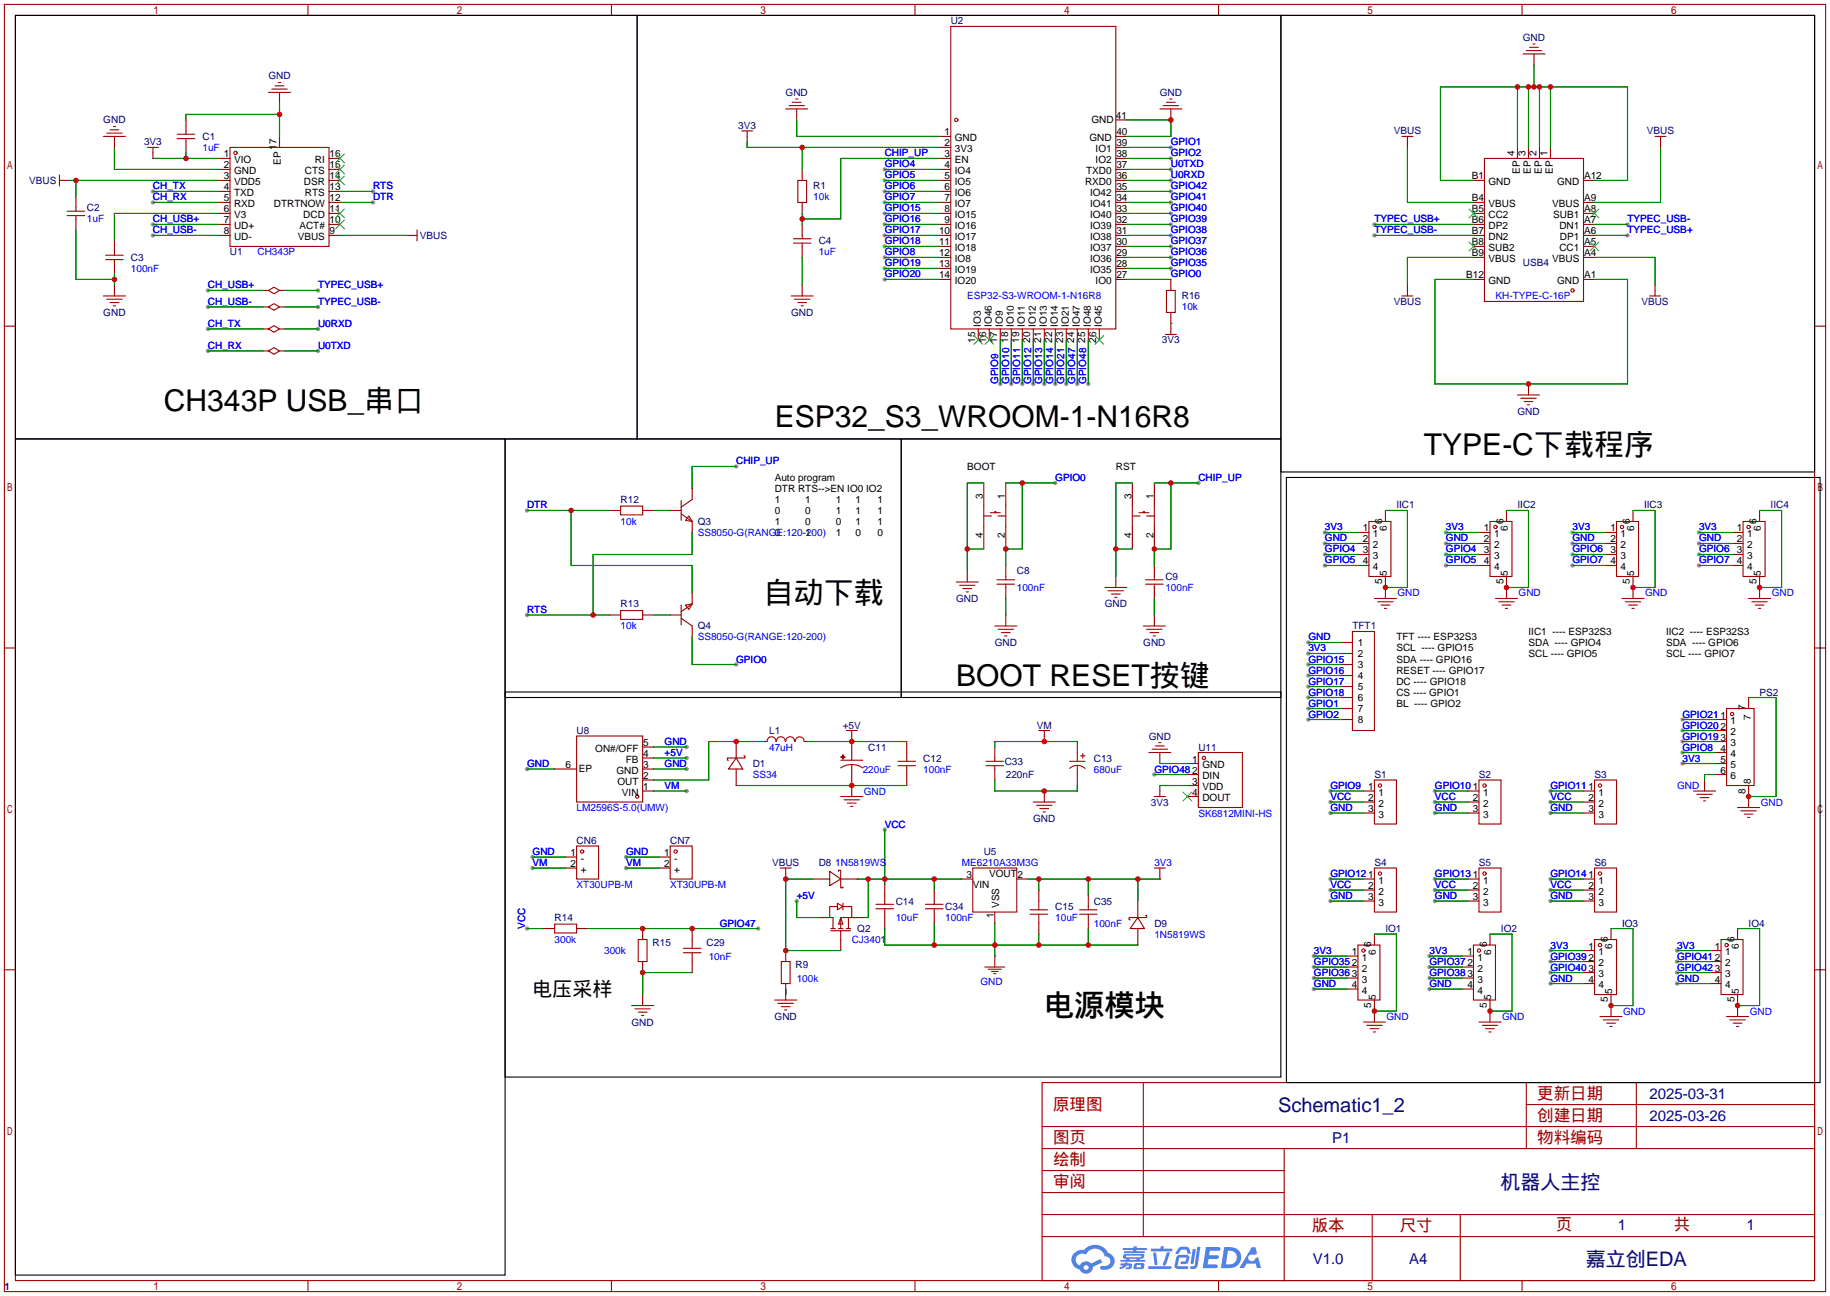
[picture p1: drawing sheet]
<svg xmlns="http://www.w3.org/2000/svg" width="422mm" height="299mm" viewBox="0 0 422 299" stroke-linecap="round" stroke-linejoin="round" font-family="sans-serif">
<defs><g id="words">
<g font-size="6.9">
<text x="37.8" y="94.9">CH343P USB_串口</text>
<text x="178.8" y="98.7">ESP32_S3_WROOM-1-N16R8</text>
<text x="328.7" y="105">TYPE-C下载程序</text>
<text x="176.3" y="139.3">自动下载</text>
<text x="220.7" y="158.4">BOOT RESET按键</text>
<text x="241" y="234.6">电源模块</text>
</g>
<text font-size="4.6" x="122.9" y="230">电压采样</text>
<g font-size="4.6" fill="#000080">
<text x="295" y="256.6">Schematic1_2</text>
<text x="346.3" y="274.4">机器人主控</text>
<text x="366" y="292.2">嘉立创EDA</text>
</g>
<g font-size="3.8" fill="#a00000">
<text x="243.1" y="256.3">原理图</text>
<text x="354.8" y="253.8">更新日期</text>
<text x="243.1" y="264">图页</text>
<text x="354.8" y="258.9">创建日期</text>
<text x="354.8" y="264">物料编码</text>
<text x="243.1" y="269">绘制</text>
<text x="243.1" y="274.1">审阅</text>
<text x="302.8" y="284.3">版本</text>
<text x="323.1" y="284.3">尺寸</text>
<text x="359.2" y="284">页</text>
<text x="386.3" y="284">共</text>
</g>
<g font-size="3.5" fill="#000080">
<text x="380.7" y="253.7">2025-03-31</text>
<text x="307.5" y="263.8">P1</text>
<text x="380.7" y="258.8">2025-03-26</text>
<text x="373.4" y="283.9">1</text>
<text x="403.2" y="283.9">1</text>
<text x="303" y="291.8">V1.0</text>
<text x="325.3" y="291.8">A4</text>
</g>
<g font-size="2.3" fill="#000080">
<text x="219.5" y="5.6">U2</text>
<text x="351.5" y="9.4">GND</text>
<text x="62" y="18.3">GND</text>
<text x="181.3" y="22.1">GND</text>
<text x="267.7" y="22.1">GND</text>
<text x="23.9" y="28.5">GND</text>
<text x="170.4" y="29.8">3V3</text>
<text x="33.3" y="33.6">3V3</text>
<text x="46.7" y="32.3">C1</text>
<text x="321.7" y="31">VBUS</text>
<text x="380.1" y="31">VBUS</text>
<text x="6.8" y="42.5">VBUS</text>
<text x="187.7" y="43.7">R1</text>
<text x="20.1" y="48.8">C2</text>
<text x="53.1" y="59">U1</text>
<text x="96.9" y="55.2">VBUS</text>
<text x="189" y="56.4">C4</text>
<text x="30.2" y="60.2">C3</text>
<text x="351.5" y="61.5">USB4</text>
<text x="272.8" y="69.1">R16</text>
<text x="321.7" y="70.4">VBUS</text>
<text x="378.9" y="70.4">VBUS</text>
<text x="23.9" y="72.9">GND</text>
<text x="182.6" y="72.9">GND</text>
<text x="268.2" y="79.3">3V3</text>
<text x="350.2" y="95.8">GND</text>
<text x="143.3" y="116.1">R12</text>
<text x="322.3" y="117.4">IIC1</text>
<text x="350.3" y="117.4">IIC2</text>
<text x="379.5" y="117.4">IIC3</text>
<text x="408.7" y="117.4">IIC4</text>
<text x="161" y="121.2">Q3</text>
<text x="234.7" y="132.6">C8</text>
<text x="269" y="133.9">C9</text>
<text x="143.3" y="140.3">R13</text>
<text x="220.7" y="139">GND</text>
<text x="255" y="140.3">GND</text>
<text x="161" y="145.3">Q4</text>
<text x="229.6" y="149.1">GND</text>
<text x="263.9" y="149.1">GND</text>
<text x="312.2" y="145.3">TFT1</text>
<text x="406.1" y="160.6">PS2</text>
<text x="133.1" y="169.5">U8</text>
<text x="177.5" y="169.5">L1</text>
<text x="194.5" y="168.2">+5V</text>
<text x="200.4" y="173.3">C11</text>
<text x="239.3" y="168.2">VM</text>
<text x="265.2" y="170.7">GND</text>
<text x="276.6" y="173.3">U11</text>
<text x="173.7" y="177.1">D1</text>
<text x="213.1" y="175.8">C12</text>
<text x="231.9" y="176.6">C33</text>
<text x="232.2" y="179.6">220nF</text>
<text x="252.5" y="175.8">C13</text>
<text x="317.2" y="179.6">S1</text>
<text x="341.4" y="179.6">S2</text>
<text x="368" y="179.6">S3</text>
<text x="265.7" y="186">3V3</text>
<text x="238.5" y="189.8">GND</text>
<text x="133.1" y="194.9">CN6</text>
<text x="154.7" y="194.9">CN7</text>
<text x="227.1" y="197.4">U5</text>
<text x="178.2" y="199.9">VBUS</text>
<text x="189" y="199.9">D8</text>
<text x="317.2" y="199.9">S4</text>
<text x="341.4" y="199.9">S5</text>
<text x="368" y="199.9">S6</text>
<text x="206.8" y="208.8">C14</text>
<text x="252.5" y="208.8">C35</text>
<text x="128" y="212.6">R14</text>
<text x="197.9" y="215.2">Q2</text>
<text x="218.2" y="210.1">C34</text>
<text x="243.6" y="210.1">C15</text>
<text x="266.4" y="213.9">D9</text>
<text x="319.8" y="215.2">IO1</text>
<text x="346.5" y="215.2">IO2</text>
<text x="374.4" y="213.9">IO3</text>
<text x="403.6" y="213.9">IO4</text>
<text x="150.6" y="218.5">R15</text>
<text x="163.1" y="218.5">C29</text>
<text x="183.6" y="223.6">R9</text>
<text x="145.8" y="236.8">GND</text>
<text x="178.8" y="235.5">GND</text>
<text x="1" y="297.7">1</text>
</g>
<g font-size="2.3">
<text x="251.9" y="28.5">GND</text>
<text x="257.6" y="27.5">41</text>
<text x="63.8" y="34.5" transform="rotate(-90 63.8 34.5)">17</text>
<text x="218" y="31.3">1</text>
<text x="218" y="33.8">2</text>
<text x="220.4" y="32.5">GND</text>
<text x="220.4" y="35.1">3V3</text>
<text x="251.5" y="32.5">GND</text>
<text x="252.9" y="35.1">IO1</text>
<text x="257.7" y="33.8">39</text>
<text x="257.7" y="31.3">40</text>
<text x="349.5" y="36" transform="rotate(-90 349.5 36)">4</text>
<text x="352.1" y="36" transform="rotate(-90 352.1 36)">3</text>
<text x="354.6" y="36" transform="rotate(-90 354.6 36)">2</text>
<text x="357.2" y="36" transform="rotate(-90 357.2 36)">1</text>
<text x="51.7" y="36.3">1</text>
<text x="51.7" y="38.9">2</text>
<text x="51.7" y="41.4">3</text>
<text x="54" y="37.6">VIO</text>
<text x="54" y="40.2">GND</text>
<text x="64.8" y="38.1" transform="rotate(-90 64.8 38.1)">EP</text>
<text x="70.4" y="40.2">CTS</text>
<text x="72.7" y="37.6">RI</text>
<text x="76.1" y="41.4">14</text>
<text x="76.1" y="38.9">15</text>
<text x="76.1" y="36.3">16</text>
<text x="218" y="36.3">3</text>
<text x="218" y="38.9">4</text>
<text x="218" y="41.4">5</text>
<text x="220.4" y="37.6">EN</text>
<text x="220.4" y="40.2">IO4</text>
<text x="250.7" y="40.2">TXD0</text>
<text x="252.9" y="37.6">IO2</text>
<text x="257.7" y="41.4">36</text>
<text x="257.7" y="38.9">37</text>
<text x="257.7" y="36.3">38</text>
<text x="339.7" y="41.4">B1</text>
<text x="350.8" y="40.1" transform="rotate(-90 350.8 40.1)">EP</text>
<text x="353.4" y="40.1" transform="rotate(-90 353.4 40.1)">EP</text>
<text x="355.9" y="40.1" transform="rotate(-90 355.9 40.1)">EP</text>
<text x="358.4" y="40.1" transform="rotate(-90 358.4 40.1)">EP</text>
<text x="365.6" y="41.4">A12</text>
<text x="51.7" y="44">4</text>
<text x="51.7" y="46.5">5</text>
<text x="54" y="42.7">VDD5</text>
<text x="54" y="45.2">TXD</text>
<text x="54" y="47.8">RXD</text>
<text x="63.2" y="47.8">DTRTNOW</text>
<text x="70.1" y="42.7">DSR</text>
<text x="70.4" y="45.2">RTS</text>
<text x="76.1" y="46.5">12</text>
<text x="76.1" y="44">13</text>
<text x="218" y="44">6</text>
<text x="218" y="46.5">7</text>
<text x="220.4" y="42.7">IO5</text>
<text x="220.4" y="45.2">IO6</text>
<text x="220.4" y="47.8">IO7</text>
<text x="250.5" y="42.7">RXD0</text>
<text x="251.6" y="47.8">IO41</text>
<text x="251.6" y="45.2">IO42</text>
<text x="257.7" y="46.5">34</text>
<text x="257.7" y="44">35</text>
<text x="339.7" y="46.5">B4</text>
<text x="343.6" y="47.8">VBUS</text>
<text x="343.6" y="42.7">GND</text>
<text x="358.3" y="47.8">VBUS</text>
<text x="359.4" y="42.7">GND</text>
<text x="365.6" y="46.5">A9</text>
<text x="51.7" y="49">6</text>
<text x="51.7" y="51.6">7</text>
<text x="54" y="50.3">V3</text>
<text x="54" y="52.9">UD+</text>
<text x="69.1" y="52.9">ACT#</text>
<text x="70" y="50.3">DCD</text>
<text x="76.1" y="51.6">10</text>
<text x="76.1" y="49">11</text>
<text x="218" y="49">8</text>
<text x="218" y="51.6">9</text>
<text x="220.4" y="50.3">IO15</text>
<text x="220.4" y="52.9">IO16</text>
<text x="251.6" y="52.9">IO39</text>
<text x="251.6" y="50.3">IO40</text>
<text x="257.7" y="51.6">32</text>
<text x="257.7" y="49">33</text>
<text x="339.7" y="51.6">B6</text>
<text x="339.7" y="49">B5</text>
<text x="343.6" y="52.9">DP2</text>
<text x="343.6" y="50.3">CC2</text>
<text x="358.5" y="50.3">SUB1</text>
<text x="359.9" y="52.9">DN1</text>
<text x="365.6" y="49">A8</text>
<text x="365.6" y="51.6">A7</text>
<text x="51.7" y="54.1">8</text>
<text x="54" y="55.4">UD-</text>
<text x="68.7" y="55.4">VBUS</text>
<text x="76.1" y="54.1">9</text>
<text x="216.8" y="54.1">10</text>
<text x="216.8" y="56.7">11</text>
<text x="216.8" y="59.2">12</text>
<text x="220.4" y="55.4">IO17</text>
<text x="220.4" y="57.9">IO18</text>
<text x="251.6" y="57.9">IO37</text>
<text x="251.6" y="55.4">IO38</text>
<text x="257.7" y="59.2">29</text>
<text x="257.7" y="56.7">30</text>
<text x="257.7" y="54.1">31</text>
<text x="339.7" y="59.2">B9</text>
<text x="339.7" y="56.7">B8</text>
<text x="339.7" y="54.1">B7</text>
<text x="343.6" y="57.9">SUB2</text>
<text x="343.6" y="55.4">DN2</text>
<text x="359.9" y="57.9">CC1</text>
<text x="360.1" y="55.4">DP1</text>
<text x="365.6" y="54.1">A6</text>
<text x="365.6" y="56.7">A5</text>
<text x="365.6" y="59.2">A4</text>
<text x="216.8" y="61.7">13</text>
<text x="216.8" y="64.3">14</text>
<text x="220.4" y="60.5">IO8</text>
<text x="220.4" y="63">IO19</text>
<text x="220.4" y="65.6">IO20</text>
<text x="251.6" y="63">IO35</text>
<text x="251.6" y="60.5">IO36</text>
<text x="252.9" y="65.6">IO0</text>
<text x="257.7" y="64.3">27</text>
<text x="257.7" y="61.7">28</text>
<text x="338.4" y="64.3">B12</text>
<text x="343.6" y="65.6">GND</text>
<text x="343.6" y="60.5">VBUS</text>
<text x="358.3" y="60.5">VBUS</text>
<text x="359.4" y="65.6">GND</text>
<text x="365.6" y="64.3">A1</text>
<text x="226.4" y="75.5" transform="rotate(-90 226.4 75.5)">IO3</text>
<text x="228.9" y="75.5" transform="rotate(-90 228.9 75.5)">IO46</text>
<text x="231.4" y="75.5" transform="rotate(-90 231.4 75.5)">IO9</text>
<text x="234" y="75.5" transform="rotate(-90 234 75.5)">IO10</text>
<text x="236.5" y="75.5" transform="rotate(-90 236.5 75.5)">IO11</text>
<text x="239.1" y="75.5" transform="rotate(-90 239.1 75.5)">IO12</text>
<text x="241.6" y="75.5" transform="rotate(-90 241.6 75.5)">IO13</text>
<text x="244.1" y="75.5" transform="rotate(-90 244.1 75.5)">IO14</text>
<text x="246.7" y="75.5" transform="rotate(-90 246.7 75.5)">IO21</text>
<text x="249.2" y="75.5" transform="rotate(-90 249.2 75.5)">IO47</text>
<text x="251.8" y="75.5" transform="rotate(-90 251.8 75.5)">IO48</text>
<text x="254.3" y="75.5" transform="rotate(-90 254.3 75.5)">IO45</text>
<text x="225.1" y="79.1" transform="rotate(-90 225.1 79.1)">15</text>
<text x="227.6" y="79.1" transform="rotate(-90 227.6 79.1)">16</text>
<text x="230.2" y="79.1" transform="rotate(-90 230.2 79.1)">17</text>
<text x="232.7" y="79.1" transform="rotate(-90 232.7 79.1)">18</text>
<text x="235.2" y="79.1" transform="rotate(-90 235.2 79.1)">19</text>
<text x="237.8" y="79.1" transform="rotate(-90 237.8 79.1)">20</text>
<text x="240.3" y="79.1" transform="rotate(-90 240.3 79.1)">21</text>
<text x="242.9" y="79.1" transform="rotate(-90 242.9 79.1)">22</text>
<text x="245.4" y="79.1" transform="rotate(-90 245.4 79.1)">23</text>
<text x="247.9" y="79.1" transform="rotate(-90 247.9 79.1)">24</text>
<text x="250.5" y="79.1" transform="rotate(-90 250.5 79.1)">25</text>
<text x="253" y="79.1" transform="rotate(-90 253 79.1)">26</text>
<text x="178.8" y="111">Auto program</text>
<text x="178.8" y="113.6">DTR RTS--&gt;EN IO0 IO2</text>
<text x="223.3" y="108.5">BOOT</text>
<text x="257.6" y="108.5">RST</text>
<text x="178.8" y="116.1">1</text>
<text x="178.8" y="118.7">0</text>
<text x="185.9" y="116.1">1</text>
<text x="185.9" y="118.7">0</text>
<text x="192.9" y="116.1">1</text>
<text x="192.9" y="118.7">1</text>
<text x="197.4" y="116.1">1</text>
<text x="197.4" y="118.7">1</text>
<text x="202.6" y="116.1">1</text>
<text x="202.6" y="118.7">1</text>
<text x="226.8" y="115.3" transform="rotate(-90 226.8 115.3)">3</text>
<text x="231.9" y="115.3" transform="rotate(-90 231.9 115.3)">1</text>
<text x="261.1" y="115.3" transform="rotate(-90 261.1 115.3)">3</text>
<text x="266.2" y="115.3" transform="rotate(-90 266.2 115.3)">1</text>
<text x="178.8" y="121.2">1</text>
<text x="178.8" y="123.7">0</text>
<text x="185.9" y="121.2">0</text>
<text x="185.9" y="123.7">1</text>
<text x="192.9" y="121.2">0</text>
<text x="192.9" y="123.7">1</text>
<text x="197.4" y="121.2">1</text>
<text x="197.4" y="123.7">0</text>
<text x="202.6" y="121.2">1</text>
<text x="202.6" y="123.7">0</text>
<text x="226.8" y="124.2" transform="rotate(-90 226.8 124.2)">4</text>
<text x="231.9" y="124.2" transform="rotate(-90 231.9 124.2)">2</text>
<text x="261.1" y="124.2" transform="rotate(-90 261.1 124.2)">4</text>
<text x="266.2" y="124.2" transform="rotate(-90 266.2 124.2)">2</text>
<text x="314.6" y="122.7">1</text>
<text x="314.6" y="125.2">2</text>
<text x="316.9" y="124">1</text>
<text x="319.1" y="120.9" transform="rotate(-90 319.1 120.9)">6</text>
<text x="320.1" y="122.7" transform="rotate(-90 320.1 122.7)">6</text>
<text x="342.5" y="122.7">1</text>
<text x="342.5" y="125.2">2</text>
<text x="344.9" y="124">1</text>
<text x="347" y="120.9" transform="rotate(-90 347 120.9)">6</text>
<text x="348" y="122.7" transform="rotate(-90 348 122.7)">6</text>
<text x="371.7" y="122.7">1</text>
<text x="371.7" y="125.2">2</text>
<text x="374.1" y="124">1</text>
<text x="376.2" y="120.9" transform="rotate(-90 376.2 120.9)">6</text>
<text x="377.2" y="122.7" transform="rotate(-90 377.2 122.7)">6</text>
<text x="400.9" y="122.7">1</text>
<text x="400.9" y="125.2">2</text>
<text x="403.3" y="124">1</text>
<text x="405.4" y="120.9" transform="rotate(-90 405.4 120.9)">6</text>
<text x="406.4" y="122.7" transform="rotate(-90 406.4 122.7)">6</text>
<text x="314.6" y="127.8">3</text>
<text x="314.6" y="130.3">4</text>
<text x="316.9" y="126.5">2</text>
<text x="316.9" y="129.1">3</text>
<text x="316.9" y="131.6">4</text>
<text x="342.5" y="127.8">3</text>
<text x="342.5" y="130.3">4</text>
<text x="344.9" y="126.5">2</text>
<text x="344.9" y="129.1">3</text>
<text x="344.9" y="131.6">4</text>
<text x="371.7" y="127.8">3</text>
<text x="371.7" y="130.3">4</text>
<text x="374.1" y="126.5">2</text>
<text x="374.1" y="129.1">3</text>
<text x="374.1" y="131.6">4</text>
<text x="400.9" y="127.8">3</text>
<text x="400.9" y="130.3">4</text>
<text x="403.3" y="126.5">2</text>
<text x="403.3" y="129.1">3</text>
<text x="403.3" y="131.6">4</text>
<text x="319.1" y="134.9" transform="rotate(-90 319.1 134.9)">5</text>
<text x="320.1" y="133.1" transform="rotate(-90 320.1 133.1)">5</text>
<text x="347" y="134.9" transform="rotate(-90 347 134.9)">5</text>
<text x="348" y="133.1" transform="rotate(-90 348 133.1)">5</text>
<text x="376.2" y="134.9" transform="rotate(-90 376.2 134.9)">5</text>
<text x="377.2" y="133.1" transform="rotate(-90 377.2 133.1)">5</text>
<text x="405.4" y="134.9" transform="rotate(-90 405.4 134.9)">5</text>
<text x="406.4" y="133.1" transform="rotate(-90 406.4 133.1)">5</text>
<text x="313.4" y="149.1">1</text>
<text x="322.3" y="147.9">TFT ---- ESP32S3</text>
<text x="352.8" y="146.6">IIC1 ---- ESP32S3</text>
<text x="352.8" y="149.1">SDA ---- GPIO4</text>
<text x="384.6" y="146.6">IIC2 ---- ESP32S3</text>
<text x="384.6" y="149.1">SDA ---- GPIO6</text>
<text x="313.4" y="151.7">2</text>
<text x="313.4" y="154.2">3</text>
<text x="322.3" y="150.4">SCL ---- GPIO15</text>
<text x="322.3" y="153">SDA ---- GPIO16</text>
<text x="322.3" y="155.5">RESET ---- GPIO17</text>
<text x="352.8" y="151.7">SCL ---- GPIO5</text>
<text x="384.6" y="151.7">SCL ---- GPIO7</text>
<text x="313.4" y="156.7">4</text>
<text x="313.4" y="159.3">5</text>
<text x="313.4" y="161.8">6</text>
<text x="322.3" y="158">DC ---- GPIO18</text>
<text x="322.3" y="160.6">CS ---- GPIO1</text>
<text x="313.4" y="164.4">7</text>
<text x="313.4" y="166.9">8</text>
<text x="322.3" y="163.1">BL ---- GPIO2</text>
<text x="397.1" y="165.9">1</text>
<text x="399.5" y="167.2">1</text>
<text x="402.9" y="163.9" transform="rotate(-90 402.9 163.9)">7</text>
<text x="404.2" y="166.3" transform="rotate(-90 404.2 166.3)">7</text>
<text x="137.4" y="173.5">ON#/OFF</text>
<text x="148.5" y="172.2">5</text>
<text x="397.1" y="173.5">4</text>
<text x="397.1" y="171">3</text>
<text x="397.1" y="168.4">2</text>
<text x="399.5" y="172.2">3</text>
<text x="399.5" y="169.7">2</text>
<text x="130.5" y="177.3">6</text>
<text x="133.6" y="178.3">EP</text>
<text x="142.3" y="178.6">GND</text>
<text x="144.4" y="176">FB</text>
<text x="148.5" y="179.9">2</text>
<text x="148.5" y="177.3">3</text>
<text x="148.5" y="174.8">4</text>
<text x="275.2" y="176">1</text>
<text x="275.2" y="178.6">2</text>
<text x="277.5" y="177.3">GND</text>
<text x="277.5" y="179.9">DIN</text>
<text x="397.1" y="178.6">6</text>
<text x="397.1" y="176">5</text>
<text x="399.5" y="179.9">6</text>
<text x="399.5" y="177.3">5</text>
<text x="399.5" y="174.8">4</text>
<text x="142.5" y="181.1">OUT</text>
<text x="143.5" y="183.7">VIN</text>
<text x="148.5" y="182.4">1</text>
<text x="275.2" y="181.1">3</text>
<text x="275.2" y="183.7">4</text>
<text x="277.5" y="182.4">VDD</text>
<text x="277.5" y="184.9">DOUT</text>
<text x="315.8" y="182.4">1</text>
<text x="315.8" y="184.9">2</text>
<text x="318.2" y="183.7">1</text>
<text x="340" y="182.4">1</text>
<text x="340" y="184.9">2</text>
<text x="342.3" y="183.7">1</text>
<text x="366.6" y="182.4">1</text>
<text x="366.6" y="184.9">2</text>
<text x="369" y="183.7">1</text>
<text x="402.9" y="183.3" transform="rotate(-90 402.9 183.3)">8</text>
<text x="404.2" y="180.9" transform="rotate(-90 404.2 180.9)">8</text>
<text x="315.8" y="187.5">3</text>
<text x="318.2" y="186.2">2</text>
<text x="318.2" y="188.7">3</text>
<text x="340" y="187.5">3</text>
<text x="342.3" y="186.2">2</text>
<text x="342.3" y="188.7">3</text>
<text x="366.6" y="187.5">3</text>
<text x="369" y="186.2">2</text>
<text x="369" y="188.7">3</text>
<text x="131.7" y="197.6">1</text>
<text x="153.3" y="197.6">1</text>
<text x="131.7" y="200.2">2</text>
<text x="134" y="198.9">-</text>
<text x="134" y="201.4">+</text>
<text x="153.3" y="200.2">2</text>
<text x="155.6" y="198.9">-</text>
<text x="155.6" y="201.4">+</text>
<text x="223.1" y="202.7">3</text>
<text x="228.3" y="202.5">VOUT</text>
<text x="234.8" y="202.7">2</text>
<text x="315.8" y="202.7">1</text>
<text x="318.2" y="204">1</text>
<text x="340" y="202.7">1</text>
<text x="342.3" y="204">1</text>
<text x="366.6" y="202.7">1</text>
<text x="369" y="204">1</text>
<text x="224.5" y="205">VIN</text>
<text x="230.7" y="209.6" transform="rotate(-90 230.7 209.6)">VSS</text>
<text x="315.8" y="205.3">2</text>
<text x="315.8" y="207.8">3</text>
<text x="318.2" y="206.5">2</text>
<text x="318.2" y="209.1">3</text>
<text x="340" y="205.3">2</text>
<text x="340" y="207.8">3</text>
<text x="342.3" y="206.5">2</text>
<text x="342.3" y="209.1">3</text>
<text x="366.6" y="205.3">2</text>
<text x="366.6" y="207.8">3</text>
<text x="369" y="206.5">2</text>
<text x="369" y="209.1">3</text>
<text x="229.4" y="212" transform="rotate(-90 229.4 212)">1</text>
<text x="312" y="220.5">1</text>
<text x="314.4" y="221.8">1</text>
<text x="316.5" y="218.7" transform="rotate(-90 316.5 218.7)">6</text>
<text x="317.5" y="220.5" transform="rotate(-90 317.5 220.5)">6</text>
<text x="338.7" y="220.5">1</text>
<text x="341" y="221.8">1</text>
<text x="343.2" y="218.7" transform="rotate(-90 343.2 218.7)">6</text>
<text x="344.2" y="220.5" transform="rotate(-90 344.2 220.5)">6</text>
<text x="366.6" y="219.2">1</text>
<text x="366.6" y="221.8">2</text>
<text x="369" y="220.5">1</text>
<text x="371.1" y="217.4" transform="rotate(-90 371.1 217.4)">6</text>
<text x="372.2" y="219.2" transform="rotate(-90 372.2 219.2)">6</text>
<text x="395.8" y="219.2">1</text>
<text x="395.8" y="221.8">2</text>
<text x="398.2" y="220.5">1</text>
<text x="400.3" y="217.4" transform="rotate(-90 400.3 217.4)">6</text>
<text x="401.4" y="219.2" transform="rotate(-90 401.4 219.2)">6</text>
<text x="312" y="223">2</text>
<text x="312" y="225.6">3</text>
<text x="314.4" y="224.3">2</text>
<text x="314.4" y="226.8">3</text>
<text x="338.7" y="223">2</text>
<text x="338.7" y="225.6">3</text>
<text x="341" y="224.3">2</text>
<text x="341" y="226.8">3</text>
<text x="366.6" y="224.3">3</text>
<text x="366.6" y="226.8">4</text>
<text x="369" y="223">2</text>
<text x="369" y="225.6">3</text>
<text x="395.8" y="224.3">3</text>
<text x="395.8" y="226.8">4</text>
<text x="398.2" y="223">2</text>
<text x="398.2" y="225.6">3</text>
<text x="312" y="228.1">4</text>
<text x="314.4" y="229.4">4</text>
<text x="316.5" y="232.7" transform="rotate(-90 316.5 232.7)">5</text>
<text x="317.5" y="230.9" transform="rotate(-90 317.5 230.9)">5</text>
<text x="338.7" y="228.1">4</text>
<text x="341" y="229.4">4</text>
<text x="343.2" y="232.7" transform="rotate(-90 343.2 232.7)">5</text>
<text x="344.2" y="230.9" transform="rotate(-90 344.2 230.9)">5</text>
<text x="369" y="228.1">4</text>
<text x="371.1" y="231.4" transform="rotate(-90 371.1 231.4)">5</text>
<text x="372.2" y="229.6" transform="rotate(-90 372.2 229.6)">5</text>
<text x="398.2" y="228.1">4</text>
<text x="400.3" y="231.4" transform="rotate(-90 400.3 231.4)">5</text>
<text x="401.4" y="229.6" transform="rotate(-90 401.4 229.6)">5</text>
</g>
<g font-size="2.3" fill="#00f">
<text x="46.7" y="34.8">1uF</text>
<text x="270.3" y="33.6">GPIO1</text>
<text x="204.2" y="36.1">CHIP_UP</text>
<text x="204.2" y="38.7">GPIO4</text>
<text x="204.2" y="41.2">GPIO5</text>
<text x="270.3" y="36.1">GPIO2</text>
<text x="270.3" y="38.7">U0TXD</text>
<text x="270.3" y="41.2">U0RXD</text>
<text x="35.3" y="43.7">CH_TX</text>
<text x="35.3" y="46.3">CH_RX</text>
<text x="86.1" y="43.7">RTS</text>
<text x="86.1" y="46.3">DTR</text>
<text x="187.7" y="46.3">10k</text>
<text x="204.2" y="43.7">GPIO6</text>
<text x="204.2" y="46.3">GPIO7</text>
<text x="270.3" y="43.7">GPIO42</text>
<text x="270.3" y="46.3">GPIO41</text>
<text x="20.1" y="51.4">1uF</text>
<text x="35.3" y="51.4">CH_USB+</text>
<text x="35.3" y="53.9">CH_USB-</text>
<text x="204.2" y="48.8">GPIO15</text>
<text x="204.2" y="51.4">GPIO16</text>
<text x="204.2" y="53.9">GPIO17</text>
<text x="270.3" y="48.8">GPIO40</text>
<text x="270.3" y="51.4">GPIO39</text>
<text x="270.3" y="53.9">GPIO38</text>
<text x="317.2" y="51.4">TYPEC_USB+</text>
<text x="317.2" y="53.9">TYPEC_USB-</text>
<text x="375.7" y="51.4">TYPEC_USB-</text>
<text x="375.7" y="53.9">TYPEC_USB+</text>
<text x="59.4" y="59">CH343P</text>
<text x="189" y="59">1uF</text>
<text x="204.2" y="56.4">GPIO18</text>
<text x="204.2" y="59">GPIO8</text>
<text x="270.3" y="56.4">GPIO37</text>
<text x="270.3" y="59">GPIO36</text>
<text x="30.2" y="62.8">100nF</text>
<text x="204.2" y="61.5">GPIO19</text>
<text x="204.2" y="64.1">GPIO20</text>
<text x="270.3" y="61.5">GPIO35</text>
<text x="270.3" y="64.1">GPIO0</text>
<text x="48" y="66.6">CH_USB+</text>
<text x="48" y="70.4">CH_USB-</text>
<text x="73.4" y="66.6">TYPEC_USB+</text>
<text x="73.4" y="70.4">TYPEC_USB-</text>
<text x="223.3" y="69.1">ESP32-S3-WROOM-1-N16R8</text>
<text x="272.8" y="71.7">10k</text>
<text x="345.2" y="69.1">KH-TYPE-C-16P</text>
<text x="48" y="75.5">CH_TX</text>
<text x="73.4" y="75.5">U0RXD</text>
<text x="48" y="80.6">CH_RX</text>
<text x="73.4" y="80.6">U0TXD</text>
<text x="230.4" y="88.6" transform="rotate(-90 230.4 88.6)">GPIO9</text>
<text x="233" y="88.6" transform="rotate(-90 233 88.6)">GPIO10</text>
<text x="235.5" y="88.6" transform="rotate(-90 235.5 88.6)">GPIO11</text>
<text x="238" y="88.6" transform="rotate(-90 238 88.6)">GPIO12</text>
<text x="240.6" y="88.6" transform="rotate(-90 240.6 88.6)">GPIO13</text>
<text x="243.1" y="88.6" transform="rotate(-90 243.1 88.6)">GPIO14</text>
<text x="245.7" y="88.6" transform="rotate(-90 245.7 88.6)">GPIO21</text>
<text x="248.2" y="88.6" transform="rotate(-90 248.2 88.6)">GPIO47</text>
<text x="250.7" y="88.6" transform="rotate(-90 250.7 88.6)">GPIO48</text>
<text x="169.9" y="107.2">CHIP_UP</text>
<text x="243.6" y="111">GPIO0</text>
<text x="276.6" y="111">CHIP_UP</text>
<text x="121.7" y="117.4">DTR</text>
<text x="143.3" y="121.2">10k</text>
<text x="161" y="123.7">SS8050-G(RANGE:120-200)</text>
<text x="305.8" y="122.5">3V3</text>
<text x="305.8" y="125">GND</text>
<text x="333.8" y="122.5">3V3</text>
<text x="333.8" y="125">GND</text>
<text x="363" y="122.5">3V3</text>
<text x="363" y="125">GND</text>
<text x="392.2" y="122.5">3V3</text>
<text x="392.2" y="125">GND</text>
<text x="305.8" y="127.6">GPIO4</text>
<text x="305.8" y="130.1">GPIO5</text>
<text x="333.8" y="127.6">GPIO4</text>
<text x="333.8" y="130.1">GPIO5</text>
<text x="363" y="127.6">GPIO6</text>
<text x="363" y="130.1">GPIO7</text>
<text x="392.2" y="127.6">GPIO6</text>
<text x="392.2" y="130.1">GPIO7</text>
<text x="234.7" y="136.4">100nF</text>
<text x="269" y="136.4">100nF</text>
<text x="322.6" y="137.7">GND</text>
<text x="350.5" y="137.7">GND</text>
<text x="379.7" y="137.7">GND</text>
<text x="408.9" y="137.7">GND</text>
<text x="121.7" y="141.5">RTS</text>
<text x="143.3" y="145.3">10k</text>
<text x="161" y="147.9">SS8050-G(RANGE:120-200)</text>
<text x="302" y="147.9">GND</text>
<text x="169.9" y="153">GPIO0</text>
<text x="302" y="150.4">3V3</text>
<text x="302" y="153">GPIO15</text>
<text x="302" y="155.5">GPIO16</text>
<text x="302" y="158">GPIO17</text>
<text x="302" y="160.6">GPIO18</text>
<text x="302" y="163.1">GPIO1</text>
<text x="302" y="165.7">GPIO2</text>
<text x="388.4" y="165.7">GPIO21</text>
<text x="153.4" y="172">GND</text>
<text x="177.5" y="173.3">47uH</text>
<text x="388.4" y="173.3">GPIO8</text>
<text x="388.4" y="170.7">GPIO19</text>
<text x="388.4" y="168.2">GPIO20</text>
<text x="121.7" y="177.1">GND</text>
<text x="153.4" y="177.1">GND</text>
<text x="153.4" y="174.5">+5V</text>
<text x="173.7" y="179.6">SS34</text>
<text x="199.1" y="178.4">220uF</text>
<text x="213.1" y="178.4">100nF</text>
<text x="252.5" y="178.4">680uF</text>
<text x="266.4" y="178.4">GPIO48</text>
<text x="388.4" y="175.8">3V3</text>
<text x="153.4" y="182.2">VM</text>
<text x="199.4" y="183.4">GND</text>
<text x="307.1" y="182.2">GPIO9</text>
<text x="307.1" y="184.7">VCC</text>
<text x="331.2" y="182.2">GPIO10</text>
<text x="331.2" y="184.7">VCC</text>
<text x="357.9" y="182.2">GPIO11</text>
<text x="357.9" y="184.7">VCC</text>
<text x="387.1" y="182.2">GND</text>
<text x="406.4" y="186">GND</text>
<text x="133.1" y="187.2">LM2596S-5.0(UMW)</text>
<text x="204.2" y="191.1">VCC</text>
<text x="276.6" y="188.5">SK6812MINI-HS</text>
<text x="307.1" y="187.2">GND</text>
<text x="331.2" y="187.2">GND</text>
<text x="357.9" y="187.2">GND</text>
<text x="122.9" y="197.4">GND</text>
<text x="144.5" y="197.4">GND</text>
<text x="122.9" y="199.9">VM</text>
<text x="144.5" y="199.9">VM</text>
<text x="192.8" y="199.9">1N5819WS</text>
<text x="222" y="199.9">ME6210A33M3G</text>
<text x="266.4" y="199.9">3V3</text>
<text x="307.1" y="202.5">GPIO12</text>
<text x="331.2" y="202.5">GPIO13</text>
<text x="357.9" y="202.5">GPIO14</text>
<text x="133.1" y="205">XT30UPB-M</text>
<text x="154.7" y="205">XT30UPB-M</text>
<text x="183.9" y="207.6">+5V</text>
<text x="307.1" y="205">VCC</text>
<text x="307.1" y="207.6">GND</text>
<text x="331.2" y="205">VCC</text>
<text x="331.2" y="207.6">GND</text>
<text x="357.9" y="205">VCC</text>
<text x="357.9" y="207.6">GND</text>
<text x="121.2" y="214.4" transform="rotate(-90 121.2 214.4)">VCC</text>
<text x="166.1" y="213.9">GPIO47</text>
<text x="206.8" y="212.6">10uF</text>
<text x="218.2" y="212.6">100nF</text>
<text x="243.6" y="212.6">10uF</text>
<text x="252.5" y="213.9">100nF</text>
<text x="128" y="217.7">300k</text>
<text x="139.4" y="220.3">300k</text>
<text x="163.6" y="221.5">10nF</text>
<text x="196.6" y="217.7">CJ3401</text>
<text x="266.4" y="216.5">1N5819WS</text>
<text x="303.3" y="220.3">3V3</text>
<text x="329.9" y="220.3">3V3</text>
<text x="357.9" y="219">3V3</text>
<text x="357.9" y="221.5">GPIO39</text>
<text x="387.1" y="219">3V3</text>
<text x="387.1" y="221.5">GPIO41</text>
<text x="183.9" y="226.6">100k</text>
<text x="226.3" y="227.5">GND</text>
<text x="303.3" y="222.8">GPIO35</text>
<text x="303.3" y="225.3">GPIO36</text>
<text x="303.3" y="227.9">GND</text>
<text x="329.9" y="222.8">GPIO37</text>
<text x="329.9" y="225.3">GPIO38</text>
<text x="329.9" y="227.9">GND</text>
<text x="357.9" y="224.1">GPIO40</text>
<text x="357.9" y="226.6">GND</text>
<text x="387.1" y="224.1">GPIO42</text>
<text x="387.1" y="226.6">GND</text>
<text x="320" y="235.5">GND</text>
<text x="346.7" y="235.5">GND</text>
<text x="374.6" y="234.2">GND</text>
<text x="403.9" y="234.2">GND</text>
</g>
</g></defs>
<g fill="#999">
<circle cx="204.2" cy="39.1" r=".51"/>
<circle cx="204.2" cy="41.7" r=".51"/>
<circle cx="204.2" cy="44.2" r=".51"/>
<circle cx="204.2" cy="46.7" r=".51"/>
<circle cx="204.2" cy="49.3" r=".51"/>
<circle cx="204.2" cy="51.8" r=".51"/>
<circle cx="204.2" cy="54.4" r=".51"/>
<circle cx="204.2" cy="56.9" r=".51"/>
<circle cx="204.2" cy="59.4" r=".51"/>
<circle cx="270.3" cy="34" r=".51"/>
<circle cx="270.3" cy="36.6" r=".51"/>
<circle cx="270.3" cy="39.1" r=".51"/>
<circle cx="270.3" cy="41.7" r=".51"/>
<circle cx="270.3" cy="44.2" r=".51"/>
<circle cx="270.3" cy="46.7" r=".51"/>
<circle cx="270.3" cy="49.3" r=".51"/>
<circle cx="270.3" cy="51.8" r=".51"/>
<circle cx="270.3" cy="54.4" r=".51"/>
<circle cx="270.3" cy="56.9" r=".51"/>
<circle cx="270.3" cy="59.4" r=".51"/>
<circle cx="270.3" cy="62" r=".51"/>
<circle cx="251.2" cy="88.6" r=".51"/>
<circle cx="248.7" cy="88.6" r=".51"/>
<circle cx="246.1" cy="88.6" r=".51"/>
<circle cx="243.6" cy="88.6" r=".51"/>
<circle cx="241" cy="88.6" r=".51"/>
<circle cx="238.5" cy="88.6" r=".51"/>
<circle cx="236" cy="88.6" r=".51"/>
<circle cx="233.4" cy="88.6" r=".51"/>
<circle cx="230.9" cy="88.6" r=".51"/>
<circle cx="86.1" cy="44.2" r=".51"/>
<circle cx="86.1" cy="46.7" r=".51"/>
<circle cx="169.9" cy="107.7" r=".51"/>
<circle cx="169.9" cy="153.4" r=".51"/>
<circle cx="121.7" cy="117.9" r=".51"/>
<circle cx="121.7" cy="142" r=".51"/>
<circle cx="317.2" cy="51.8" r=".51"/>
<circle cx="317.2" cy="54.4" r=".51"/>
<circle cx="375.7" cy="51.8" r=".51"/>
<circle cx="375.7" cy="54.4" r=".51"/>
<circle cx="35.3" cy="44.2" r=".51"/>
<circle cx="35.3" cy="46.7" r=".51"/>
<circle cx="35.3" cy="51.8" r=".51"/>
<circle cx="35.3" cy="54.4" r=".51"/>
<circle cx="48" cy="67.1" r=".51"/>
<circle cx="48" cy="70.9" r=".51"/>
<circle cx="73.4" cy="67.1" r=".51"/>
<circle cx="73.4" cy="70.9" r=".51"/>
<circle cx="48" cy="75.9" r=".51"/>
<circle cx="48" cy="81" r=".51"/>
<circle cx="73.4" cy="81" r=".51"/>
<circle cx="73.4" cy="75.9" r=".51"/>
<circle cx="243.6" cy="111.5" r=".51"/>
<circle cx="276.6" cy="111.5" r=".51"/>
<circle cx="158.5" cy="177.5" r=".51"/>
<circle cx="158.5" cy="182.6" r=".51"/>
<circle cx="121.7" cy="177.5" r=".51"/>
<circle cx="158.5" cy="175" r=".51"/>
<circle cx="158.5" cy="172.5" r=".51"/>
<circle cx="204.2" cy="191.5" r=".51"/>
<circle cx="183.9" cy="208" r=".51"/>
<circle cx="121.7" cy="214.4" r=".51"/>
<circle cx="175" cy="214.4" r=".51"/>
<circle cx="144.5" cy="197.9" r=".51"/>
<circle cx="144.5" cy="200.4" r=".51"/>
<circle cx="122.9" cy="197.9" r=".51"/>
<circle cx="122.9" cy="200.4" r=".51"/>
<circle cx="266.4" cy="178.8" r=".51"/>
<circle cx="204.2" cy="62" r=".51"/>
<circle cx="204.2" cy="64.5" r=".51"/>
<circle cx="305.8" cy="122.9" r=".51"/>
<circle cx="305.8" cy="125.5" r=".51"/>
<circle cx="305.8" cy="128" r=".51"/>
<circle cx="305.8" cy="130.6" r=".51"/>
<circle cx="333.8" cy="122.9" r=".51"/>
<circle cx="333.8" cy="125.5" r=".51"/>
<circle cx="333.8" cy="128" r=".51"/>
<circle cx="333.8" cy="130.6" r=".51"/>
<circle cx="392.2" cy="122.9" r=".51"/>
<circle cx="392.2" cy="125.5" r=".51"/>
<circle cx="392.2" cy="128" r=".51"/>
<circle cx="392.2" cy="130.6" r=".51"/>
<circle cx="363" cy="122.9" r=".51"/>
<circle cx="363" cy="125.5" r=".51"/>
<circle cx="363" cy="128" r=".51"/>
<circle cx="363" cy="130.6" r=".51"/>
<circle cx="302" cy="148.3" r=".51"/>
<circle cx="302" cy="150.9" r=".51"/>
<circle cx="302" cy="153.4" r=".51"/>
<circle cx="302" cy="156" r=".51"/>
<circle cx="302" cy="158.5" r=".51"/>
<circle cx="302" cy="161" r=".51"/>
<circle cx="302" cy="163.6" r=".51"/>
<circle cx="302" cy="166.1" r=".51"/>
<circle cx="307.1" cy="182.6" r=".51"/>
<circle cx="307.1" cy="185.2" r=".51"/>
<circle cx="307.1" cy="187.7" r=".51"/>
<circle cx="331.2" cy="182.6" r=".51"/>
<circle cx="331.2" cy="185.2" r=".51"/>
<circle cx="331.2" cy="187.7" r=".51"/>
<circle cx="357.9" cy="182.6" r=".51"/>
<circle cx="357.9" cy="185.2" r=".51"/>
<circle cx="357.9" cy="187.7" r=".51"/>
<circle cx="307.1" cy="202.9" r=".51"/>
<circle cx="307.1" cy="205.5" r=".51"/>
<circle cx="307.1" cy="208" r=".51"/>
<circle cx="331.2" cy="202.9" r=".51"/>
<circle cx="331.2" cy="205.5" r=".51"/>
<circle cx="331.2" cy="208" r=".51"/>
<circle cx="357.9" cy="202.9" r=".51"/>
<circle cx="357.9" cy="205.5" r=".51"/>
<circle cx="357.9" cy="208" r=".51"/>
<circle cx="388.4" cy="176.3" r=".51"/>
<circle cx="388.4" cy="173.7" r=".51"/>
<circle cx="388.4" cy="171.2" r=".51"/>
<circle cx="388.4" cy="168.7" r=".51"/>
<circle cx="388.4" cy="166.1" r=".51"/>
<circle cx="303.3" cy="220.7" r=".51"/>
<circle cx="303.3" cy="223.3" r=".51"/>
<circle cx="303.3" cy="225.8" r=".51"/>
<circle cx="303.3" cy="228.3" r=".51"/>
<circle cx="329.9" cy="220.7" r=".51"/>
<circle cx="329.9" cy="223.3" r=".51"/>
<circle cx="329.9" cy="225.8" r=".51"/>
<circle cx="329.9" cy="228.3" r=".51"/>
<circle cx="357.9" cy="219.5" r=".51"/>
<circle cx="357.9" cy="222" r=".51"/>
<circle cx="357.9" cy="224.5" r=".51"/>
<circle cx="357.9" cy="227.1" r=".51"/>
<circle cx="387.1" cy="219.5" r=".51"/>
<circle cx="387.1" cy="222" r=".51"/>
<circle cx="387.1" cy="224.5" r=".51"/>
<circle cx="387.1" cy="227.1" r=".51"/>
</g>
<g fill="none" stroke="#a10000" stroke-width=".25">
<path d="M1 1h420.4v297.2h-420.4zM3.6 3.6h415.2v292.1h-415.2zM71.1 1v2.6M141.1 1v2.6M211.2 1v2.6M281.3 1v2.6M351.3 1v2.6M1 75.3h2.6M418.8 75.3h2.6M1 149.6h2.6M418.8 149.6h2.6M1 223.9h2.6"/>
<path d="M418.8 223.9h2.6M240.5 249.9h178.3v45.8h-178.3zM263.9 249.9v35.6M352.3 249.9v15.3M352.3 255h66.5M377.7 249.9v15.3M240.5 270.3h55.9M240.5 265.2h178.3M240.5 275.3h55.9M240.5 260.1h178.3M296.4 265.2v30.5M71.1 295.7v2.5"/>
<path d="M141.1 295.7v2.5M211.2 295.7v2.5M240.5 285.5h178.3M240.5 280.4h178.3M281.3 295.7v2.5M316.7 280.4v15.3M337.1 280.4v15.3M351.3 295.7v2.5"/>
</g>
<g fill="#5487ff">
<path d="M278.4 287.9h2.6a.48 .48 0 0 1 .7 .4 .48 .48 0 0 1-.7 .5h-1.8l-.1 1h1.9a.43 .43 0 0 1 .4 .5 .43 .43 0 0 1-.5 .3h-1.9l-.2 1.3h1.6a.45 .45 0 0 1 .6 .2 .45 .45 0 0 1-.1 .6l-3.3 .1z"/>
<path d="M288.9 288h.9l.4 1.4-.8 .4a.84 .84 0 0 0-1.2 .2 .84 .84 0 0 0 .3 1.2 .84 .84 0 0 0 1.2-.4l.1-.3 .6-.3 .7 2.5h-1l-.3-1h-2l-.6 1h-1.1z"/>
<path d="M275.3 288.4h.7l-.5 3.2a.36 .36 0 0 1-.3 .3 .36 .36 0 0 1-.4-.4z"/>
<path d="M276.4 287.9h.7l-.6 4.3a1.13 1.13 0 0 1-1.8 .6l.2-.4 .7-.1 .2-.2z"/>
<path d="M272.1 288.2l.6-.4h1a.77 .77 0 0 1 .8 .6l.3 .9-.1 .2h-.6l-.2-.9-.3-.1h-.9l-.7 1-.7-.1z"/>
<path d="M271.6 290l.6-.3h1.7a.81 .81 0 0 1 .6 .5 .81 .81 0 0 1-.1 .9 .81 .81 0 0 1-.9 .8h-.7a.32 .32 0 0 1-.3-.4 .32 .32 0 0 1 .4-.3h.7l.2-.9-1.6 .1-.4 1.9h2.2a.32 .32 0 0 1 .3 .4 .32 .32 0 0 1-.4 .3l-2.2-.1-.5-.3-.1-.5z"/>
<path d="M265.1 292.3h5a.33 .33 0 0 1 .3 .4 .33 .33 0 0 1-.4 .3h-4.8l-.2-.2z"/>
<path d="M269.3 289.1h.8l-.7 2a.98 .98 0 0 1-.7 1.1l-.3-.3z"/>
<path d="M266.2 289.2h.7l.3 2.6a.34 .34 0 0 1-.3 .3 .34 .34 0 0 1-.4-.2z"/>
<path d="M265.7 288.3h2.1l.3-.6h.5l-.1 .6h1.8a.32 .32 0 0 1 .4 .3 .32 .32 0 0 1-.4 .3h-4.5l-.2-.1z"/>
<path d="M258.7 291.7h.9l.1-.2h.6v.2h.8l.2 .2-.2 .9-1.3 .2v-.4h.7l.1-.4a.68 .68 0 0 0-1 .4l-1.1 .4-.2-.4 1-.4h-.7z"/>
<path d="M259.2 288.1h2.4l.1-.3h.7v.3h2.1l.3 .3-.3 .2h-2.2v.3h1.8l.2 .2-.2 .2h-4.6v-.4h2v-.3h-2.2l-.2-.1z"/>
<path d="M282.6 287.9l-.8 4.9h1.7a2.5 2.5 0 0 0 3-2.5 2.5 2.5 0 0 0-3.1-2.4zM283.4 288.8a1.65 1.65 0 0 1 2.1 1.6 1.65 1.65 0 0 1-2.2 1.5h-.3z"/>
<path d="M259.4 289.7l-.2 .7 .7 .2 .1 .3h-1.3l.1 .4h5.3l.3-.2-.2-.2h-1.2l.2-.3a.7 .7 0 0 0 .8-.2 .7 .7 0 0 0 0-.9h-4.2zM260 289.9l3.4 .1-.2 .2h-3.2zM260.7 290.6h1.7l-.2 .3h-1.4z"/>
<path d="M261.8 291.8a1.05 1.05 0 0 0 0 1.2 2.91 2.91 0 0 0 2.2-.2 .98 .98 0 0 0 0-1.2h-1.7zM262.4 292.1l.9-.1 .1 .4-.3 .2h-.8z"/>
<path d="M248.1 289.2a2.23 2.23 0 0 0-.7 2.3 2.23 2.23 0 0 0 1.8 1.6 1.58 1.58 0 0 0 1.8 .9 1.58 1.58 0 0 0 1.3-1.5l2.2-1-.5-.8-2.1 1a1.65 1.65 0 0 0-2.7 .5 1.47 1.47 0 0 1-.7-2.1 1.47 1.47 0 0 1 2.2-.4 2.3 2.3 0 0 1 2.3-1.4 2.3 2.3 0 0 1 2 1.8 1.12 1.12 0 0 1 1.3 1 1.12 1.12 0 0 1-1.1 1.2h-.7a.45 .45 0 0 0-.6 .3 .45 .45 0 0 0 .4 .6 2.21 2.21 0 0 0 2.3-.6 2.21 2.21 0 0 0 .5-2.3 2.13 2.13 0 0 0-1.3-1 3.3 3.3 0 0 0-5.6-.7l-1.1 .1zM250.1 292.7a.6 .6 0 0 1 1.2 0 .6 .6 0 0 1-1.2 0z"/>
</g>
<g fill="none" stroke="#a10000" stroke-width=".25">
<path d="M63.5 19.8h2M64.3 19.1h.5M219.5 6.1h38.1v69.8h-38.1zM351.5 12.4h5.1M352.3 11.7h3.6M353.1 10.9h2M353.8 10.2h.5M23.9 31.5h5.1M24.6 30.7h3.6M25.4 30h2M26.2 29.2h.5M34 34h2.6"/>
<path d="M35.3 34v1.3M40.9 32h4.1M40.9 31h4.1M42.9 30.2v.8M42.9 32v.8M53.1 34h22.8v22.9h-22.8zM62 21.3h5.1M62.7 20.6h3.6M171.2 30.2h2.5M172.5 30.2v1.3M181.4 25.1h5M182.1 24.4h3.6"/>
<path d="M182.9 23.6h2M183.6 22.9h.5M267.7 25.1h5.1M268.5 24.4h3.5M269.2 23.6h2.1M270 22.9h.5M323.6 31.5h2.5M324.9 31.5v1.3M342.6 36.6h22.9v33h-22.9zM382 31.5h2.6M383.3 31.5v1.3M13.7 40.4v2.5"/>
<path d="M13.7 41.7h1.3M15.5 49.8h4.1M15.5 48.8h4.1M17.5 48v.8M17.5 49.8v.7M24.4 59.9h4M24.4 58.9h4M26.4 58.2v.7M26.4 59.9v.8M95 54.4h1.3M96.3 53.1v2.5M183.1 56.1h4.1"/>
<path d="M183.1 55.1h4.1M184.1 41.7h2.1v5h-2.1zM185.2 54.4v.7M185.2 56.1v.8M23.9 68.3h5.1M24.6 69.1h3.6M25.4 69.9h2M26.2 70.6h.5M62 67.1l1.2-.8 1.3 .8-1.3 .7zM62 70.9l1.2-.8 1.3 .8-1.3 .7zM62 75.9l1.2-.7 1.3 .7-1.3 .8zM182.6 68.3h5.1"/>
<path d="M183.4 69.1h3.5M184.1 69.9h2.1M184.9 70.6h.5M269 77.2h2.5M269.2 67.1h2.1v5h-2.1zM270.3 75.9v1.3M323.6 68.3h2.5M324.9 67.1v1.2M380.7 68.3h2.6M382 67.1v1.2M62 81l1.2-.7 1.3 .7-1.3 .8zM350.3 91.2h5"/>
<path d="M351 91.9h3.6M351.8 92.7h2M352.6 93.5h.5M143.3 116.8h5v2.1h-5zM157.2 118.6l2.6 1.8M157.2 115.6v4.5M159 119.1l.8 1.3-1.6-.3zM159.8 115.3l-2.6 1.8M227.1 116.6v5.1M227.1 119.1h1.8M228.6 118.4h2.3M229.6 118.4v-.3h.3v.3"/>
<path d="M230.4 119.1h1.8M232.2 116.6v5.1M261.4 119.1h1.7M261.4 116.6v5.1M262.9 118.4h2.3M263.9 118.4v-.3h.3v.3M264.7 119.1h1.7M266.4 116.6v5.1M157.2 139.7v4.6M158.2 139.7l1.6-.3-.8 1.3zM159.8 139.4l-2.6 1.8M220.7 134.4h5.1"/>
<path d="M221.5 135.1h3.5M222.2 135.9h2.1M223 136.7h.5M230.1 134.9h4.1M230.1 133.9h4.1M232.2 133.1v.8M232.2 134.9v.7M255 135.6h5.1M255.8 136.4h3.5M256.5 137.2h2.1M257.3 137.9h.5M264.4 134.9h4.1"/>
<path d="M264.4 133.9h4.1M266.4 133.1v.8M266.4 134.9v.7M316 120.4h5.1v12.7h-5.1zM317.2 138.2h5.1M318 138.9h3.6M318.8 139.7h2M343.9 120.4h5.1v12.7h-5.1zM345.2 138.2h5.1M345.9 138.9h3.6M346.7 139.7h2M373.1 120.4h5.1v12.7h-5.1z"/>
<path d="M374.4 138.2h5.1M375.2 138.9h3.5M375.9 139.7h2.1M402.3 120.4h5.1v12.7h-5.1zM403.6 138.2h5.1M404.4 138.9h3.5M405.1 139.7h2.1M143.3 141h5v2h-5zM157.2 142.7l2.6 1.8M229.6 144.5h5.1M230.4 145.3h3.5M231.1 146h2.1"/>
<path d="M231.9 146.8h.5M263.9 144.5h5.1M264.7 145.3h3.5M265.4 146h2.1M266.2 146.8h.5M312.2 145.8h5v22.9h-5zM319.5 140.5h.5M347.5 140.5h.5M376.7 140.5h.5M405.9 140.5h.5M133.1 169.9h15.2v15.3h-15.2zM169.9 175l1.5 2.5h-3.3z"/>
<path d="M171.7 174.5h.3v.5h-4.1v.5h.2M177.1 171.2a1.01 1.01 0 0 1 1-1.1 1.01 1.01 0 0 1 1 1.1M179.2 171.2a1.01 1.01 0 0 1 1-1.1 1.01 1.01 0 0 1 1 1.1M181.4 171.2a1.01 1.01 0 0 1 1-1.1 1.01 1.01 0 0 1 1 1.1M183.6 171.2a1.01 1.01 0 0 1 1-1.1 1.01 1.01 0 0 1 1 1.1M194.1 174.8h1zM194.1 177.3a4.6 4.6 0 0 1 5 0M194.1 175.5h5M194.6 174.2v1.1zM195.3 168.7h2.6M196.6 168.7v1.2M207.3 176.8h4"/>
<path d="M207.3 175.8h4M209.3 173.7v2.1M209.3 176.8v2M227.6 176.8h4M227.6 175.8h4M229.6 175v.8M229.6 176.8v.7M239.8 168.7h2.5M241 168.7v1.2M246.9 175.8h3.5M246.9 177.4a2.54 2.54 0 0 1 3.6 0M248.7 173.7v2.1"/>
<path d="M248.7 176.8v2M249.4 174.5h1M249.9 174v1M265.2 173.7h5.1M265.9 173h3.6M266.7 172.2h2M267.5 171.4h.5M276.6 173.7h10.2v12.7h-10.2zM398.5 163.6h6.4v17.8h-6.4zM133.1 195.3h5.1v7.6h-5.1zM154.7 195.3h5.1v7.6h-5.1zM194.1 183.9h5"/>
<path d="M194.8 184.7h3.6M195.6 185.4h2M196.3 186.2h.5M238.5 185.2h5.1M239.3 185.9h3.5M240 186.7h2.1M240.8 187.5h.5M266.4 183.9h2.6M267.7 182.6v1.3M317.2 180.1h5.1v10.1h-5.1zM341.4 180.1h5.1v10.1h-5.1zM368 180.1h5.1v10.1h-5.1z"/>
<path d="M390.9 182.6h5.1M391.7 183.4h3.5M392.4 184.1h2.1M393.2 184.9h.5M401.1 186.4h5M401.8 187.2h3.6M402.6 188h2M403.4 188.7h.5M128 213.4h5.1v2h-5.1zM147.3 216.9h2.1v5.1h-2.1zM157.7 220h4.1M157.7 218.9h4.1"/>
<path d="M159.8 216.9v2M159.8 220v2M180.1 200.4h2.5M181.4 200.4v1.3M191.5 201.2l2.6 1.7-2.6 1.6zM191.8 214.9h4.5M191.8 214.4h1M193.3 208.5l1.3 .8-1.3 .8zM193.3 209.3h-1.8v2.5h.8v2.6M193.5 201.2v-.3h.6v4.1h.5v-.3M193.5 214.4h1.1M194.1 211.8l.5 1.6h-1.1z"/>
<path d="M194.1 214.9v2M194.6 209.3h2v2.5h-2.5v2.6M194.6 208.5v1.6M195.3 214.4h1M195.8 211.8v2.6M202.2 208.8h4M202.2 209.8h4M204.2 206.8v2M204.2 209.8v2M213.6 208.8h4.1M213.6 209.8h4.1M215.6 208v.8"/>
<path d="M215.6 209.8v.8M224.5 200.4h10.2v10.2h-10.2zM237.7 210.1h4.1M237.7 211.1h4.1M239.8 208v2.1M239.8 211.1v2M249.2 210.1h4M249.2 211.1h4M251.2 209.3v.8M251.2 211.1v.7M262.6 211.8l1.6 2.6h-3.3zM264.4 211.3h.3v.5h-4.1v.5h.3"/>
<path d="M266.4 200.4h2.6M267.7 200.4v2.5M313.4 218.2h5.1v12.7h-5.1zM317.2 200.4h5.1v10.2h-5.1zM340.1 218.2h5.1v12.7h-5.1zM341.4 200.4h5.1v10.2h-5.1zM368 200.4h5.1v10.2h-5.1zM368 216.9h5.1v12.7h-5.1zM397.3 216.9h5v12.7h-5zM145.8 232.2h5.1M146.6 232.9h3.5M147.3 233.7h2.1"/>
<path d="M148.1 234.4h.5M178.8 230.9h5.1M179.6 231.6h3.5M180.3 222h2.1v5.1h-2.1zM180.3 232.4h2.1M181.1 233.2h.5M227.3 223.3h4.6M228.1 223.8h3M228.9 224.3h1.5M229.4 224.8h.5M229.6 220.7v2.6M314.7 236h5.1"/>
<path d="M315.5 236.7h3.5M316.2 237.5h2.1M317 238.3h.5M341.4 236h5.1M342.1 236.7h3.6M342.9 237.5h2M343.7 238.3h.5M369.3 234.7h5.1M370.1 235.5h3.5M370.8 236.2h2.1M371.6 237h.5M398.5 234.7h5.1"/>
<path d="M399.3 235.5h3.5M400 236.2h2.1M400.8 237h.5"/>
<circle cx="54.4" cy="35.3" r=".38"/>
<circle cx="220.7" cy="27.7" r=".38"/>
<circle cx="363" cy="67.1" r=".38"/>
<circle cx="317.2" cy="121.7" r=".38"/>
<circle cx="345.2" cy="121.7" r=".38"/>
<circle cx="374.4" cy="121.7" r=".38"/>
<circle cx="403.6" cy="121.7" r=".38"/>
<circle cx="277.9" cy="175" r=".38"/>
<circle cx="399.8" cy="164.8" r=".38"/>
<circle cx="134.4" cy="196.6" r=".38"/>
<circle cx="147.1" cy="183.9" r=".38"/>
<circle cx="156" cy="196.6" r=".38"/>
<circle cx="318.5" cy="181.4" r=".38"/>
<circle cx="342.6" cy="181.4" r=".38"/>
<circle cx="369.3" cy="181.4" r=".38"/>
<circle cx="314.7" cy="219.5" r=".38"/>
<circle cx="318.5" cy="201.7" r=".38"/>
<circle cx="341.4" cy="219.5" r=".38"/>
<circle cx="342.6" cy="201.7" r=".38"/>
<circle cx="369.3" cy="201.7" r=".38"/>
<circle cx="369.3" cy="218.2" r=".38"/>
<circle cx="398.5" cy="218.2" r=".38"/>
</g>
<g fill="none" stroke="#870000" stroke-width=".25">
<path d="M354.1 12.4v2.6M26.4 31.5v2.5M35.3 35.3v1.3M42.9 27.7v2.5M42.9 32.8v2.5M50.5 36.6h2.6M50.5 39.1h2.6M64.5 21.3v2.6M64.5 31.5v2.5M75.9 36.6h2.6M75.9 39.1h2.6M172.5 31.5v1.3"/>
<path d="M183.9 25.1v2.6M185.2 39.1v2.6M216.9 31.5h2.6M216.9 34h2.6M216.9 36.6h2.6M216.9 39.1h2.6M257.6 31.5h2.5M257.6 34h2.5M257.6 36.6h2.5M257.6 39.1h2.5M257.6 27.7h2.5M270.3 25.1v2.6"/>
<path d="M324.9 32.8v1.2M350.3 34v2.6M352.8 34v2.6M355.3 34v2.6M357.9 34v2.6M383.3 32.8v1.2M15 41.7h1.3M17.5 45.5v2.5M17.5 50.5v2.6M26.4 55.6v2.6M50.5 41.7h2.6M50.5 44.2h2.6"/>
<path d="M50.5 46.7h2.6M50.5 49.3h2.6M50.5 51.8h2.6M50.5 54.4h2.6M75.9 41.7h2.6M75.9 44.2h2.6M75.9 46.7h2.6M75.9 49.3h2.6M75.9 51.8h2.6M75.9 54.4h2.6M93.7 54.4h1.3M185.2 46.7v2.6"/>
<path d="M185.2 51.8v2.6M185.2 56.9v2.5M216.9 41.7h2.6M216.9 44.2h2.6M216.9 46.7h2.6M216.9 49.3h2.6M216.9 51.8h2.6M216.9 54.4h2.6M216.9 56.9h2.6M216.9 59.4h2.6M257.6 41.7h2.5M257.6 44.2h2.5"/>
<path d="M257.6 46.7h2.5M257.6 49.3h2.5M257.6 51.8h2.5M257.6 54.4h2.5M257.6 56.9h2.5M257.6 59.4h2.5M340.1 41.7h2.5M340.1 46.7h2.5M340.1 49.3h2.5M340.1 51.8h2.5M340.1 54.4h2.5M340.1 56.9h2.5"/>
<path d="M340.1 59.4h2.5M365.5 41.7h2.5M365.5 46.7h2.5M365.5 49.3h2.5M365.5 51.8h2.5M365.5 54.4h2.5M365.5 56.9h2.5M365.5 59.4h2.5M26.4 60.7v2.5M26.4 65.8v2.5M60.7 67.1h1.3M60.7 70.9h1.3"/>
<path d="M60.7 75.9h1.3M64.5 67.1h1.3M64.5 70.9h1.3M64.5 75.9h1.3M185.2 65.8v2.5M216.9 62h2.6M216.9 64.5h2.6M225.8 75.9v2.6M228.3 75.9v2.6M230.9 75.9v2.6M233.4 75.9v2.6M236 75.9v2.6"/>
<path d="M238.5 75.9v2.6M241 75.9v2.6M243.6 75.9v2.6M246.1 75.9v2.6M248.7 75.9v2.6M251.2 75.9v2.6M253.7 75.9v2.6M257.6 62h2.5M257.6 64.5h2.5M270.3 64.5v2.6M270.3 72.1v3.8M324.9 65.8v1.3"/>
<path d="M340.1 64.5h2.5M365.5 64.5h2.5M382 65.8v1.3M60.7 81h1.3M64.5 81h1.3M352.8 88.6v2.6M140.7 117.9h2.6M148.3 117.9h2.6M154.7 117.9h2.5M159.8 112.8v2.5M227.1 111.5v5.1M232.2 111.5v5.1"/>
<path d="M261.4 111.5v5.1M266.4 111.5v5.1M319.8 117.9v2.5M347.7 117.9v2.5M376.9 117.9v2.5M406.1 117.9v2.5M159.8 120.4v2.5M159.8 136.9v2.5M223.3 131.8v2.6M227.1 121.7v5M232.2 121.7v5M232.2 130.6v2.5"/>
<path d="M232.2 135.6v2.6M257.6 133.1v2.5M261.4 121.7v5M266.4 121.7v5M266.4 130.6v2.5M266.4 135.6v2.6M313.4 122.9h2.6M313.4 125.5h2.6M313.4 128h2.6M313.4 130.6h2.6M319.8 133.1v5.1M341.4 122.9h2.5"/>
<path d="M341.4 125.5h2.5M341.4 128h2.5M341.4 130.6h2.5M347.7 133.1v5.1M370.6 122.9h2.5M370.6 125.5h2.5M370.6 128h2.5M370.6 130.6h2.5M376.9 133.1v5.1M399.8 122.9h2.5M399.8 125.5h2.5M399.8 128h2.5"/>
<path d="M399.8 130.6h2.5M406.1 133.1v5.1M140.7 142h2.6M148.3 142h2.6M154.7 142h2.5M159.8 144.5v2.6M232.2 142v2.5M266.4 142v2.5M309.6 148.3h2.6M309.6 150.9h2.6M309.6 153.4h2.6M309.6 156h2.6"/>
<path d="M309.6 158.5h2.6M128 177.5h5.1M148.3 177.5h2.6M148.3 175h2.6M148.3 172.5h2.6M169.9 171.2v3.8M169.9 177.5v3.9M176.3 171.2h.7M185.7 171.2h.7M196.6 169.9v5.6M196.6 176.5v7.4M209.3 171.2v2.5"/>
<path d="M209.3 178.8v2.6M229.6 172.5v2.5M229.6 177.5v2.6M241 169.9v1.3M248.7 171.2v2.5M248.7 178.8v2.6M267.7 173.7v2.6M274.1 176.3h2.5M274.1 178.8h2.5M309.6 161h2.6M309.6 163.6h2.6M309.6 166.1h2.6"/>
<path d="M396 171.2h2.5M396 176.3h2.5M396 178.8h2.5M396 166.1h2.5M396 173.7h2.5M396 168.7h2.5M403.6 161v2.6M130.6 197.9h2.5M148.3 182.6h2.6M148.3 180.1h2.6M152.1 197.9h2.6M241 182.6v2.6"/>
<path d="M267.7 181.4v1.2M274.1 181.4h2.5M274.1 183.9h2.5M314.7 182.6h2.5M314.7 185.2h2.5M314.7 187.7h2.5M338.8 182.6h2.6M338.8 185.2h2.6M338.8 187.7h2.6M365.5 182.6h2.5M365.5 185.2h2.5M365.5 187.7h2.5"/>
<path d="M393.4 180.1v2.5M403.6 181.4v5M125.5 214.4h2.5M130.6 200.4h2.5M133.1 214.4h2.5M148.3 214.4v2.5M152.1 200.4h2.6M159.8 214.4v2.5M181.4 201.7v1.2M181.4 219.5v2.5M187.7 202.9h3.8M189 211.8h2.5"/>
<path d="M194.1 216.9v2.6M194.1 202.9h3.8M196.6 211.8h2.5M204.2 204.2v2.6M204.2 211.8v2.6M215.6 205.5v2.5M215.6 210.6v2.5M222 202.9h2.5M229.6 210.6v2.5M234.7 202.9h2.5M239.8 205.5v2.5M239.8 213.1v2.5"/>
<path d="M251.2 206.8v2.5M251.2 211.8v2.6M262.6 208v3.8M262.6 214.4v3.8M267.7 202.9h.1M314.7 202.9h2.5M314.7 205.5h2.5M314.7 208h2.5M317.2 215.6v2.6M338.8 202.9h2.6M338.8 205.5h2.6M338.8 208h2.6"/>
<path d="M343.9 215.6v2.6M365.5 202.9h2.5M365.5 205.5h2.5M365.5 208h2.5M365.5 219.5h2.5M371.9 214.4v2.5M394.7 219.5h2.6M401.1 214.4v2.5M148.3 222v2.5M148.3 229.6v2.6M159.8 222v2.5M181.4 227.1v3.8"/>
<path d="M229.6 220.7h.1M310.9 220.7h2.5M310.9 223.3h2.5M310.9 225.8h2.5M310.9 228.3h2.5M317.2 230.9v5.1M337.6 220.7h2.5M337.6 223.3h2.5M337.6 225.8h2.5M337.6 228.3h2.5M343.9 230.9v5.1M365.5 222h2.5"/>
<path d="M365.5 224.5h2.5M365.5 227.1h2.5M371.9 229.6v5.1M394.7 222h2.6M394.7 224.5h2.6M394.7 227.1h2.6M401.1 229.6v5.1"/>
</g>
<g fill="none" stroke="#3c3" stroke-width=".25">
<path d="M77.5 38.1l2 2M77.5 35.6l2 2M79.5 38.1l-2 2M79.5 35.6l-2 2M77.5 50.8l2 2M77.5 48.3l2 2M77.5 40.6l2 2.1M79.5 50.8l-2 2M79.5 48.3l-2 2M79.5 40.6l-2 2.1M339.1 55.9l2 2M339.1 48.3l2 2"/>
<path d="M341.1 55.9l-2 2M341.1 48.3l-2 2M367 48.3l2.1 2M367 55.9l2.1 2M369.1 48.3l-2.1 2M369.1 55.9l-2.1 2M224.8 77.5l2 2M226.8 77.5l-2 2M227.3 77.5l2.1 2M229.4 77.5l-2.1 2M252.7 77.5l2.1 2M254.8 77.5l-2.1 2"/>
<path d="M273 182.9l2.1 2M275.1 182.9l-2.1 2"/>
</g>
<g fill="none" stroke="#008700" stroke-width=".25">
<path d="M354.1 15v5.1M26.4 34v5.1h24.1M35.3 36.6h15.2M42.9 35.3v1.3M64.5 23.9v7.6M64.5 26.4h-21.6v1.3M172.5 32.8v1.2h44.4M183.9 27.7v3.8h33M185.2 34v5.1M204.2 39.1h12.7M216.9 36.6h-22.8v13.9h-8.9M260.1 27.7h10.2v3.8h-10.2"/>
<path d="M260.1 36.6h10.2M260.1 39.1h10.2M260.1 34h10.2M324.9 34v12.7h15.2M350.3 20.1v13.9M352.8 20.1v13.9M355.3 20.1v13.9M357.9 20.1v13.9M383.3 34v12.7h-15.3M16.3 41.7h34.2M17.5 53.1v11.4h8.9M17.5 41.7v3.8"/>
<path d="M35.3 44.2h15.2M35.3 46.7h15.2M35.3 51.8h15.2M35.3 54.4h15.2M50.5 49.3h-24.1v6.3M78.5 44.2h7.6M78.5 46.7h7.6M78.5 54.4h15.2M185.2 49.3v2.5M185.2 59.4v6.4M204.2 41.7h12.7M204.2 44.2h12.7"/>
<path d="M204.2 46.7h12.7M204.2 49.3h12.7M204.2 51.8h12.7M204.2 54.4h12.7M204.2 56.9h12.7M204.2 59.4h12.7M260.1 41.7h10.2M260.1 44.2h10.2M260.1 46.7h10.2M260.1 49.3h10.2M260.1 51.8h10.2M260.1 54.4h10.2"/>
<path d="M260.1 56.9h10.2M260.1 59.4h10.2M317.2 51.8h22.9M317.2 54.4h22.9M340.1 41.7h-7.6v-21.6h43.2v21.6h-7.7M340.1 59.4h-15.2v6.4M368 51.8h7.7M368 54.4h7.7M368 59.4h14v6.4M26.4 63.2v2.6M48 67.1h12.7M48 70.9h12.7"/>
<path d="M48 75.9h12.7M65.8 67.1h7.6M65.8 70.9h7.6M65.8 75.9h7.6M204.2 62h12.7M204.2 64.5h12.7M230.9 78.5v10.1M233.4 78.5v10.1M236 78.5v10.1M238.5 78.5v10.1M241 78.5v10.1M243.6 78.5v10.1"/>
<path d="M246.1 78.5v10.1M248.7 78.5v10.1M251.2 78.5v10.1M260.1 62h10.2M260.1 64.5h10.2M270.3 74.7h.1M340.1 64.5h-8.9v24.1h44.5v-24.1h-7.7M48 81h12.7M65.8 81h7.6M121.7 117.9h19M131.8 117.9v12.7h28v6.3M150.9 117.9h3.8"/>
<path d="M169.9 107.7h-10.1v5.1M227.1 111.5h-3.8v20.3M232.2 111.5h11.4M236 111.5v15.2h-3.8v3.9M261.4 111.5h-3.8v21.6M266.4 111.5h10.2M270.3 111.5v15.2h-3.9v3.9M319.8 117.9h5.1v17.7h-5.1M347.7 117.9h5.1v17.7h-5.1M376.9 117.9h5.1v17.7h-5.1M406.1 117.9h5.1v17.7h-5.1M159.8 122.9v5.1h-22.9v14"/>
<path d="M223.3 126.7h3.8M232.2 138.2v3.8M257.6 126.7h3.8M266.4 138.2v3.8M305.8 130.6h7.6M305.8 128h7.6M305.8 122.9h7.6M305.8 125.5h7.6M333.8 130.6h7.6M333.8 128h7.6M333.8 122.9h7.6M333.8 125.5h7.6"/>
<path d="M363 130.6h7.6M363 128h7.6M363 122.9h7.6M363 125.5h7.6M392.2 130.6h7.6M392.2 128h7.6M392.2 122.9h7.6M392.2 125.5h7.6M121.7 142h19M150.9 142h3.8M159.8 147.1v6.3h10.1M302 153.4h7.6"/>
<path d="M302 148.3h7.6M302 150.9h7.6M302 156h7.6M302 158.5h7.6M121.7 177.5h6.3M150.9 177.5h7.6M150.9 175h7.6M150.9 172.5h7.6M176.3 171.2h-12.7v8.9h-12.7M186.4 171.2h22.9M248.7 171.2h-19.1v1.3M266.4 178.8h7.7"/>
<path d="M267.7 176.3h6.4M302 161h7.6M302 163.6h7.6M302 166.1h7.6M388.4 171.2h7.6M388.4 176.3h7.6M388.4 166.1h7.6M388.4 173.7h7.6M388.4 168.7h7.6M396 178.8h-2.6v1.3M403.6 161h6.4v22.9h-6.4M122.9 197.9h7.7"/>
<path d="M144.5 197.9h7.6M150.9 182.6h7.6M169.9 181.4h39.4M204.2 191.5v12.7M229.6 180.1v2.5h19.1v-1.2M267.7 181.4h6.4M307.1 182.6h7.6M307.1 185.2h7.6M307.1 187.7h7.6M331.2 182.6h7.6M331.2 185.2h7.6M331.2 187.7h7.6"/>
<path d="M357.9 182.6h7.6M357.9 185.2h7.6M357.9 187.7h7.6M121.7 214.4h3.8M122.9 200.4h7.7M135.6 214.4h39.4M144.5 200.4h7.6M183.9 208v3.8h5.1M187.7 202.9h-6.3v16.6h12.7M197.9 202.9h24.1M200.4 202.9v8.9h-1.3M204.2 214.4v3.8h58.4"/>
<path d="M215.6 202.9v2.6M215.6 213.1v5.1M229.6 213.1v7.6M237.2 202.9h30.5M239.8 202.9v2.6M239.8 215.6v2.6M251.2 202.9v3.9M251.2 214.4v3.8M262.6 202.9v5.1M307.1 202.9h7.6M307.1 205.5h7.6M307.1 208h7.6"/>
<path d="M317.2 215.6h5.1v17.8h-5.1M331.2 202.9h7.6M331.2 205.5h7.6M331.2 208h7.6M343.9 215.6h5.1v17.8h-5.1M357.9 202.9h7.6M357.9 219.5h7.6M357.9 205.5h7.6M357.9 208h7.6M371.9 214.4h5v17.8h-5M387.1 219.5h7.6M401.1 214.4h5v17.8h-5"/>
<path d="M159.8 224.5h-11.5v5.1M181.4 228.3v1.3M303.3 220.7h7.6M303.3 223.3h7.6M303.3 225.8h7.6M303.3 228.3h7.6M329.9 220.7h7.7M329.9 223.3h7.7M329.9 225.8h7.7M329.9 228.3h7.7M357.9 224.5h7.6M357.9 222h7.6"/>
<path d="M357.9 227.1h7.6M387.1 224.5h7.6M387.1 222h7.6M387.1 227.1h7.6"/>
</g>
<path d="M3.6 3.6h143.5v97.7h-143.5zM147.1 3.6h148.6v97.7h-148.6zM295.7 3.6h123.1v105.4h-123.1zM3.6 101.3h113v193.1h-113zM116.6 101.3h91.4v59.7h-91.4zM208 101.3h87.7v59.7h-87.7zM296.9 110.2h123.2v139.7h-123.2zM116.6 159.8h179.1v88.9h-179.1z" fill="none" stroke="#000" stroke-width=".25"/>
<g fill="#c00">
<circle cx="270.3" cy="27.7" r=".63"/>
<circle cx="185.2" cy="50.5" r=".63"/>
<circle cx="350.3" cy="20.1" r=".63"/>
<circle cx="352.8" cy="20.1" r=".63"/>
<circle cx="354.1" cy="20.1" r=".63"/>
<circle cx="355.3" cy="20.1" r=".63"/>
<circle cx="357.9" cy="20.1" r=".63"/>
<circle cx="64.5" cy="26.4" r=".63"/>
<circle cx="131.8" cy="117.9" r=".63"/>
<circle cx="136.9" cy="142" r=".63"/>
<circle cx="42.9" cy="36.6" r=".63"/>
<circle cx="17.5" cy="41.7" r=".63"/>
<circle cx="26.4" cy="64.5" r=".63"/>
<circle cx="223.3" cy="126.7" r=".63"/>
<circle cx="236" cy="111.5" r=".63"/>
<circle cx="232.2" cy="126.7" r=".63"/>
<circle cx="257.6" cy="126.7" r=".63"/>
<circle cx="270.3" cy="111.5" r=".63"/>
<circle cx="266.4" cy="126.7" r=".63"/>
<circle cx="185.2" cy="34" r=".63"/>
<circle cx="241" cy="182.6" r=".63"/>
<circle cx="241" cy="171.2" r=".63"/>
<circle cx="169.9" cy="171.2" r=".63"/>
<circle cx="196.6" cy="171.2" r=".63"/>
<circle cx="196.6" cy="181.4" r=".63"/>
<circle cx="204.2" cy="202.9" r=".63"/>
<circle cx="215.6" cy="202.9" r=".63"/>
<circle cx="200.4" cy="202.9" r=".63"/>
<circle cx="181.4" cy="219.5" r=".63"/>
<circle cx="181.4" cy="202.9" r=".63"/>
<circle cx="262.6" cy="202.9" r=".63"/>
<circle cx="251.2" cy="202.9" r=".63"/>
<circle cx="239.8" cy="202.9" r=".63"/>
<circle cx="229.6" cy="218.2" r=".63"/>
<circle cx="239.8" cy="218.2" r=".63"/>
<circle cx="251.2" cy="218.2" r=".63"/>
<circle cx="215.6" cy="218.2" r=".63"/>
<circle cx="148.3" cy="224.5" r=".63"/>
<circle cx="148.3" cy="214.4" r=".63"/>
<circle cx="159.8" cy="214.4" r=".63"/>
<circle cx="403.6" cy="183.9" r=".63"/>
<circle cx="319.8" cy="135.6" r=".63"/>
<circle cx="347.7" cy="135.6" r=".63"/>
<circle cx="376.9" cy="135.6" r=".63"/>
<circle cx="406.1" cy="135.6" r=".63"/>
<circle cx="317.2" cy="233.4" r=".63"/>
<circle cx="343.9" cy="233.4" r=".63"/>
<circle cx="371.9" cy="232.2" r=".63"/>
<circle cx="401.1" cy="232.2" r=".63"/>
<circle cx="352.8" cy="88.6" r=".63"/>
</g>
<use href="#words"/>
</svg>
